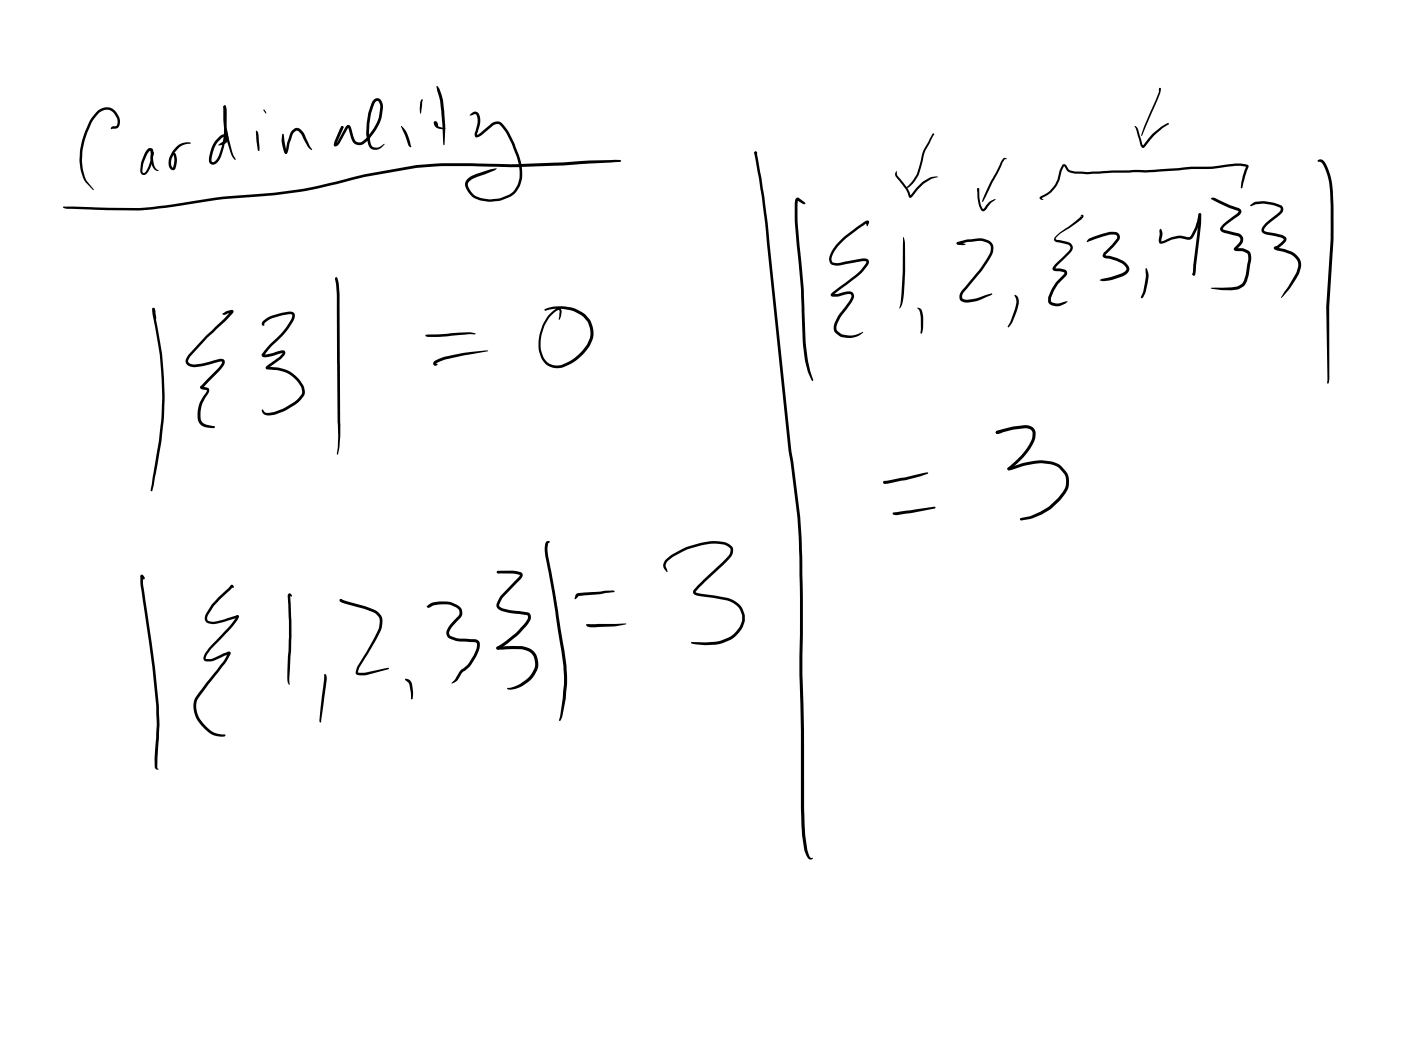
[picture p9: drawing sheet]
<svg xmlns="http://www.w3.org/2000/svg" width="108mm" height="81mm" viewBox="0 0 108 81" stroke-linecap="round" stroke-linejoin="round" font-family="sans-serif">
<g fill="#000">
<path d="M4.9 15.9l5.8 .1h1a84 84 0 0 1 7.9-1l3.9-.5 4.6-1.1 4-.7a43.2 43.2 0 0 1 7.2 0l6.1-.3 2-.1h.4l.1 .1-.1 .1-4.4 .3-3.3 .1a64.5 64.5 0 0 0-8 0l-4 .7-3.6 .9a34.2 34.2 0 0 1-6.2 .8l-7.5 .9-5.6-.1-.3-.1zM7.5 8.6a1.03 1.03 0 0 1 1.1-.2 1.03 1.03 0 0 1 .6 1l-.1 .5h-.6l.2-.2h.3v-.2v-.4l-.3-.4a.77 .77 0 0 0-1.1 0 5.8 5.8 0 0 0-1.3 3.7l.3 1.4 .6 .8h-.1a2.76 2.76 0 0 1-1-2.3 5.9 5.9 0 0 1 1.4-3.7zM11.4 11.5l.2-.1 .1 .1 .1 .4-.1 .1-.1-.4-.3 .3-.3 .8v.5l.1 .1a1.43 1.43 0 0 0 .5-.9v-.7h.1h.1a2.06 2.06 0 0 1-.7 1.8l-.2-.1-.1-.1 .1-.6 .2-.8zM11.7 11.7h.1v.6l.1 .5 .3 .3a.1 .1 0 0 1-.1 .1 .1 .1 0 0 1-.1-.1l-.1-.1a1.58 1.58 0 0 1-.2-1.3zM13.6 11.3a1.08 1.08 0 0 1 1.1-.3l-.3 .1a1.56 1.56 0 0 0-1.2 1.1v.5l.1 .2 .1-.6v-.4h-.1l.1-.1a1.09 1.09 0 0 1 .1 1.2 .33 .33 0 0 1-.4 0 .33 .33 0 0 1-.1-.4l.1-.5zM17.2 8.2h.2l.1 .3a7.6 7.6 0 0 1-.6 3.8l-.4 .4-.3-.1a.57 .57 0 0 1-.1-.6 2.17 2.17 0 0 1 1-1.6h.3l.1 .1 .1 .1-.1 .2a.68 .68 0 0 1-.6 .4l.4-.4 .1-.2h-.3a2.3 2.3 0 0 0-.8 1.7l.1 .2 .2-.1a3.1 3.1 0 0 0 .6-1.8zM17.3 8.1l.1 .1v.1h-.2zM17.2 8.2l.1-.1 .1 .1a10 10 0 0 0 .6 3.7l.2 .4h-.1l-.2-.3a9.1 9.1 0 0 1-.7-3.7zM19.7 10.1h.1l.1 .3 .1 1.2h-.1l-.1-.7zM20.3 8.4l.2 .3-.2-.2zM21.7 10.4l.1-.1 .1 .1 .2 1.4-.1 .1a1.28 1.28 0 0 1-.3-1.1zM22.5 10l.3-.1h.3a2.24 2.24 0 0 1 .7 1.3l.3 .3a.28 .28 0 0 1-.4-.3l-.5-.8-.3-.3-.3 .2-.2 .6a1.32 1.32 0 0 1-.4 1l-.1-.1 .1-.1 .1-.7z"/>
<path d="M26.3 9.7h.1v.2l-.1-.1zM26.3 9.7h.1v.2zM26.3 9.7h.1l.1 .2-.6 1.3-.1-.1 .2-.2 .6-1.1a.24 .24 0 0 1 .3-.2 .24 .24 0 0 1 .2 .3l.3 1 .2 .1 .3-.1a3.6 3.6 0 0 0 1.4-2.8l-.2-.3-.2 .1a4.8 4.8 0 0 0-.4 3.1l.2 .3 .3 .1 .2-.1 .4-.2-.2 .3a.59 .59 0 0 1-1-.2 4.9 4.9 0 0 1 .3-3.4l.2-.2h.3l.2 .1 .1 .4a3.6 3.6 0 0 1-1.7 3.1h-.2a.66 .66 0 0 1-.6-.7l-.2-.7-.6 1.1a.3 .3 0 0 1-.1 .3 .3 .3 0 0 1-.4 0zM30.9 9.7l.4 .5 .4 1.1-.2-.1zM32.5 7.7h.1l-.2 1.1-.1-.5zM33.5 9.3h.1l.1 .2 .1 .2h-.1l-.2-.2h.1l.2 .2 .5 .2h-.5a.48 .48 0 0 1-.4-.5zM33.6 6.7l.1-.1a2.29 2.29 0 0 1 .5 1.3l.1 1.8-.1 1.5-.3-3.4zM36.3 8.8l.3-.2 .3 .2a1.34 1.34 0 0 1 0 1l-.1 .6 1.1-.9 .4-.1a.55 .55 0 0 1 .5 .3 8.2 8.2 0 0 1 1.2 2.3 2.68 2.68 0 0 1-.4 2.9 3.1 3.1 0 0 1-2 .6l-.7-.1a1.57 1.57 0 0 1-1.1-1.2l.2-.3 .4-.4 1.4-.4 .5-.1-.2 .1-1.8 .8-.2 .2v.4a1.26 1.26 0 0 0 1 .8l.7 .1a2.58 2.58 0 0 0 1.8-.7 2.77 2.77 0 0 0 .1-2.9l-.7-1.5-.5-.7h-.5l-.7 .7a.51 .51 0 0 1-.7 .2l.2-1.4-.1-.3-.5 .1zM58.1 11.7h.2v.1l-.1 .1zM58.1 11.7l.2 .1 .9 5.4 1.8 17.5 .7 5.1a182.7 182.7 0 0 1 .1 12.6l.2 11.3 .2 1.8 .2 .5 .2 .1a.11 .11 0 0 1-.1 .2 .11 .11 0 0 1-.1-.1l-.3-.3a4.6 4.6 0 0 1-.3-2l-.2-11.7a172.5 172.5 0 0 0-.2-12.3l-.6-5.1-1.8-17.6zM61.3 15.3l.2-.1 .6 .5h-.2l-.5-.3h.1v1.8l.4 5 .2 4.2 .2 1.4 .4 1.5h-.1a6.2 6.2 0 0 1-.7-2.4l-.2-4.7-.5-5.1v-1.5zM64.7 18.6l1.9-1.5a.19 .19 0 0 1 .2-.1 .19 .19 0 0 1 .1 .2l-.1 .2v-.3v.1l-1.6 1.2a3.4 3.4 0 0 0-1.1 1.4v.4l.4 .1 2-.4a.34 .34 0 0 1 .4 .2 .34 .34 0 0 1-.1 .4l-.8 .9-1.8 1.4v-.1l1.2-.2a.36 .36 0 0 1 .4 .5l-1.1 1.5-.2 .5v.5l.4 .3a1.93 1.93 0 0 0 1.6-.2 1.63 1.63 0 0 1-1.7 .4l-.5-.4v-.5l.3-.7 .8-1.2 .2-.4-.1-.1h-.1l-.8 .1-.4 .1-.2-.1v-.1l2.2-1.8 .6-.7-.3-.1-1.7 .3a.63 .63 0 0 1-.9-.2 1.57 1.57 0 0 1 .6-1.4z"/>
<path d="M69.1 13.2v.3l.8 1 .3 .6h-.1l.5-.6 .5-.5 .6-.3 .6-.1-.5 .2-.6 .4-.8 .8a.21 .21 0 0 1-.1 .2 .21 .21 0 0 1-.3 0l-.2-.6-.6-.8a.39 .39 0 0 1-.1-.6zM69.6 18.3a13.3 13.3 0 0 1 .1 4.1l-.2 1-.1 .4-.1-.1a31.5 31.5 0 0 0 .3-5.1zM71.9 10.3l.1 .1h-.1l-.6 1.3-.6 1.9a1.68 1.68 0 0 1-.9 .9l.8-1.1 .5-1.7zM73.8 18.7l.7-.2 .8-.1a.98 .98 0 0 1 1.2 .6v.1a3.9 3.9 0 0 1-1.1 2l-1.2 1.5-.1 .3 .2 .2a4.3 4.3 0 0 0 2.1-.5v.1a3.8 3.8 0 0 1-2.1 .6 .5 .5 0 0 1-.4-.4 .5 .5 0 0 1 .2-.5l1.3-1.5a5.1 5.1 0 0 0 .9-1.6v-.4a1.03 1.03 0 0 0-1-.3h-.8l-.7 .2-.1-.1zM73.7 18.7l.7 .1-.5 .1-.2-.1zM75.3 14.5l.1 .1-.1 .2zM75.4 14.5v.1h-.1zM75.4 14.5l.1 .1 .1 1.2 .1 .3 .5-.5 .5-.2-.9 .9-.2-.1-.2-.4-.1-.6v-.6zM77.3 12.2h.3l-.2 .1-.1 .2-1.6 3.1v-.1l.6-1.4zM81.9 12.7h.2l.2 .4h.2l1.2 .2 2-.2h2.6l3.6-.3a14.1 14.1 0 0 0 3.2-.2h.8l.3 .2-.5 1.7-.1-.5 .4-1.2 .1 .1-.9-.1-1.8 .2h-1.6l-3.5 .3h-2.6l-1.9 .1-1.4-.1-.2-.1-.2-.4-.6 1.5-.4 .6-.8 .3 .2 .2h-.1a.14 .14 0 0 1-.2-.1 .14 .14 0 0 1 .1-.2l.7-.4 .4-.4zM81.4 18.2l1.9-1.6v.1v-.1a.13 .13 0 0 1 .2 0 .13 .13 0 0 1-.1 .2l-1.7 1.2-.4 .4 .1 .1 1 .2 .2 .2a.5 .5 0 0 1-.2 .6l-1.1 1.2 .8 .1 .1 .3-.1 .2a3.4 3.4 0 0 0-1.1 1.6v.3l.3 .2 1-.2-.6 .3-.4 .1-.5-.2v-.5a3.6 3.6 0 0 1 1.1-1.7l.1-.2-.5-.1a.27 .27 0 0 1-.4-.1 .27 .27 0 0 1 .2-.4l1-1 .2-.3-.2-.2-.8-.2a.25 .25 0 0 1-.3-.2 .25 .25 0 0 1 .2-.3zM83.8 18.5l.4-.2 1.3-.4h.6l.2 .3-.1 .3-1 1.2h-.1l1 .2a1.53 1.53 0 0 1 .9 .6 .46 .46 0 0 1-.3 .7l-1 .4-.6 .1-.3-.1 .1-.1 1.5-.4 .4-.3-.1-.2-.3-.3-1-.4a.31 .31 0 0 1-.4-.2 .31 .31 0 0 1 .2-.4l.9-.9-.1-.3h-.5l-1.7 .6z"/>
<path d="M87.4 9.7l.3 .2 .4 1.4-.1-.1h.1a4.7 4.7 0 0 1 1.9-1.7h.1l-.2 .2a5.4 5.4 0 0 0-1.7 1.6 .2 .2 0 0 1-.2 .1 .2 .2 0 0 1-.1-.2zM89.3 6.8h.1l-.1 .3zM89.3 6.8h.1zM89.3 6.8h.1v.4l-1.4 3.3 .2-.8 1.1-2.5zM89.4 17.6a.92 .92 0 0 1 .1 .9v.1l.7-.3a2.94 2.94 0 0 1 1.5 0l.4-.8 .2-1 .2-.1 .1 .1-.2 .6-.3 .9a.5 .5 0 0 1-.6 .5 1.6 1.6 0 0 0-1.2 0l-.3 .1a.45 .45 0 0 1-.7 .1v-.9zM92.4 16.5l.1-.1a1.17 1.17 0 0 1 0 1l-.4 3.7a.13 .13 0 0 1-.1 .1 .13 .13 0 0 1-.1-.1h.1h-.1v-.7zM93.4 15.2h.2l2 1a.37 .37 0 0 1-.2 .5l-1 .7-.2 .2 1.3 .4 .3 .3a.9 .9 0 0 1-.5 .9l-.1-.1 .8 .1a.69 .69 0 0 1 .4 1l-.3 1.4-.3 .5-.4 .2-.5 .1-1.6-.2 2-.1 .4-.3 .3-.7 .2-1.4-.1-.2-.3-.1-.4-.1a.19 .19 0 0 1-.3 0 .19 .19 0 0 1 0-.2 .83 .83 0 0 0 .5-.7l-.2-.2-.8-.2a.51 .51 0 0 1-.6-.3l.3-.4 1.1-1-2-.9zM96.3 15.8l.3-.2a3.2 3.2 0 0 1 2.1 .2l.2 .4a.86 .86 0 0 1-.6 .6l-.9 .8v.2l.2 .1a2.52 2.52 0 0 1 1.5 .4 .31 .31 0 0 1-.1 .4l-.7 .5v-.2l.3 .1a1.93 1.93 0 0 1 1.6 .9v.2a1.64 1.64 0 0 1-.4 1.3l-.4 .7-.7 .7 .5-.8a3.9 3.9 0 0 0 .8-1.6 .93 .93 0 0 0-.7-1l-1-.2-.2-.2 .8-.7-1.4-.4-.3-.2 .1-.3 .2-.3 1.1-.9v-.3a3.2 3.2 0 0 0-1.8-.3l-.4 .2zM101.6 12.3h.1a.5 .5 0 0 1 .5 .5l.4 .9a27.4 27.4 0 0 1 .1 6.3 88.8 88.8 0 0 0-.3 9.1l-.1 .5v-.5a71.4 71.4 0 0 1 .1-9.2 25.6 25.6 0 0 0-.1-6.3 1.73 1.73 0 0 0-.5-1.1h-.2l-.1-.1zM11.7 23.8h.2l.4 2.6a26.9 26.9 0 0 1 .3 5.8v.4a36.2 36.2 0 0 1-.9 5.3l-.1-.1 .2-1a27.5 27.5 0 0 0 .5-9.5l-.5-3.1zM11.8 23.7a.3 .3 0 0 1 .2 .5v.4zM17.2 24.1l.6-.2 .2 .1-.5 .6-1.5 1.4-1.3 1.5-.2 .3 .2 .2a2.88 2.88 0 0 0 1.7-.2l.6-.2a.32 .32 0 0 1 .3 .3 .32 .32 0 0 1-.1 .4l-1.6 1.6v-.1l.5 .1v.4a2.23 2.23 0 0 0-.5 2.2l.3 .2 .6 .1 .1 .1h-.8l-.4-.2a2.23 2.23 0 0 1 .5-2.5v-.1l-.2-.1a.19 .19 0 0 1-.3-.1 .19 .19 0 0 1 .2-.3l1.2-1.2 .3-.5-.7 .1a2.49 2.49 0 0 1-1.8 .2l-.2-.1a.53 .53 0 0 1 .1-.8l3.3-3.3 .1 .1-.6 .2-.2-.1z"/>
<path d="M20.3 24.7h.1a3.6 3.6 0 0 1 1.8-.7 .39 .39 0 0 1 .5 .2 .39 .39 0 0 1-.1 .5l-.7 1.1-1 .9-.5 .7-.1-.1 1.4-.3a.22 .22 0 0 1 .3 .1 .22 .22 0 0 1-.1 .3l-1.3 1.1-.1-.1v-.2l1-.7 .3-.3-1.2 .3a.29 .29 0 0 1-.4-.2l1-1.1a3.3 3.3 0 0 0 1.3-1.9l-.3-.1-1.2 .3-.4 .2-.2 .3a.12 .12 0 0 1-.2 0 .12 .12 0 0 1 0-.1zM20.5 28.3h.1a2.95 2.95 0 0 1 2.5 1l.3 .4 .1 .4-.1 .5a4.2 4.2 0 0 1-2.6 1.4l-.4-.1-.2-.3v-.1l.3 .3h.3a4.1 4.1 0 0 0 2.4-1.4l.1-.3a1.66 1.66 0 0 0-.9-1.2 3 3 0 0 0-1.7-.4l-.2-.1zM25.9 21.4h.1l-.1 .1-.1-.1zM25.8 21.4h.2l.1 .3 .1 1v10.9v.8l-.2 .6 .1-1.4-.1-10.9zM32.8 25.8l1.7-.1a4.2 4.2 0 0 1 2.1 0v.1l-2.8 .2h-.9l-.1-.1zM33.4 27.9l.1-.1a7.1 7.1 0 0 1 2.8-.7l1.3-.1-1.3 .3a7.3 7.3 0 0 0-2.7 .7h.1a.15 .15 0 0 1-.2 .2 .15 .15 0 0 1-.1-.2zM42 23.8a2.84 2.84 0 0 1 3.5 1l.1 .3a2.16 2.16 0 0 1-.8 2.3 2.29 2.29 0 0 1-2.4 .9 1.87 1.87 0 0 1-.9-2.2 3.3 3.3 0 0 1 1.2-2.2 .3 .3 0 0 1 .4-.2 .3 .3 0 0 1 .2 .4l-.2 .5v-.7h-.1l-.2 .1a2.9 2.9 0 0 0-1.1 1.8 1.97 1.97 0 0 0 .7 2.3l.4 .1a3.1 3.1 0 0 0 2.7-2.5l-.2-.8a2.77 2.77 0 0 0-3.2-1l-.1 .1zM68.1 37.1l3.1-.7h.3l-.7 .3-2.4 .6a.2 .2 0 0 1-.2 0 .2 .2 0 0 1-.1-.2zM68.1 37.1h.1a.09 .09 0 0 1 .1 .1 .09 .09 0 0 1-.1 .1l-.1-.1zM68.8 39.5l3.2-.5 .1 .1-2.9 .6h-.3zM70.7 23.7l.2 .1a.83 .83 0 0 1 .2 .8v.7l-.1 .4h-.1v-1.3v-.4zM76.8 33.2l1.1-.3a2.27 2.27 0 0 1 1.6 0 .81 .81 0 0 1 .2 1.2 6.3 6.3 0 0 1-1.9 2.1v-.1l-.1 .1a.33 .33 0 0 1 .2-.4 3.8 3.8 0 0 0 1.7-2.4l-.2-.3-.3-.1-1 .1-1.3 .3-.1-.1z"/>
<path d="M76.8 33.2l.4-.1 .1 .1-.1 .1-.3 .1h-.1zM77.7 36l1-.3a3.6 3.6 0 0 1 3.1 .2 1.5 1.5 0 0 1 .3 2.1 4.5 4.5 0 0 1-3.5 2.1v-.2a4.6 4.6 0 0 0 3.5-2.5v-.8l-.6-.6a3.6 3.6 0 0 0-2.7-.1l-.9 .3a.14 .14 0 0 1-.2 0 .14 .14 0 0 1 0-.2zM78.2 22.8a.51 .51 0 0 1 .3 .7l-.2 .5a2.37 2.37 0 0 1-.6 1.2l-.1-.1 .5-1a1.56 1.56 0 0 0 .2-1.1zM88.3 20.7l.2 .4v.3l-.2 1.1-.3 .5-.1-.1 .3-1zM10.9 44.3h.1v.2h-.1zM10.8 44.3h.1l.1 .1v.7l.7 4.5a33.1 33.1 0 0 1 .5 5l.1 1.3-.2 3.2 .1 .2h-.1l-.2-.2v-.7l.2-2.5-.1-1.3a31.5 31.5 0 0 0-.5-5l-.7-4.5zM10.9 44.3a.22 .22 0 0 1 .2 .1 .22 .22 0 0 1 0 .3l-.2-.2zM17.8 45.1h.1v.1l-.1 .1zM16.8 46l1-.9h.1v.1l-.2 .3-1.3 1.3-.4 .7v.2l.1 .2a1.79 1.79 0 0 0 1.4-.2l.8-.3 .1 .1-.2 .1-.7 .2a1.88 1.88 0 0 1-1.5 .2l-.2-.2v-.4l.5-.8zM17.8 45.1l.2 .1v.1l-.2-.1zM18.2 47.4h.1l.1 .2h-.1zM18.2 47.4l.2 .1a1.98 1.98 0 0 1-.8 1.1l-1.3 1.4-.4 .5-.1 .2 .5 .1 1.2-.5a.17 .17 0 0 1 .2-.1 .17 .17 0 0 1 0 .2l-.4 .7-1.6 2.1a1.65 1.65 0 0 0 0 2.5 1.82 1.82 0 0 0 1.6 .9h.1a.87 .87 0 0 1-1.1 0 2.41 2.41 0 0 1-1.3-2.7l2.2-2.9 .4-.7v.1l-1.2 .5-.4 .1-.2-.1-.1-.1 .1-.4 .3-.5 1.7-1.7z"/>
<path d="M22.2 45.8l.2-.1 .1 .2h-.2h.1l.1 3.2-.2 3.7-.2-.5 .2-3.2-.1-3.2zM25 52v-.1l.1 .1 .1 .4-.5 3.3-.1-.2zM26.2 46.2l.1-.1 .1 .1-.1 .1v-.1l1.9 .5a1.65 1.65 0 0 1 1.2 .8v.1a2.53 2.53 0 0 1-.6 2l-1.1 1.8-.1 .4h.5l1.7-.3h.2l-1.8 .5h-.6a.27 .27 0 0 1-.1-.4l.5-1.1a6.7 6.7 0 0 0 1.3-2.5 .72 .72 0 0 0-.5-.8l-2.4-.7-.2-.2zM31.2 52.4l.1-.1h.2l.2 .3 .1 .8-.1 .5-.2-1.2zM32.9 46.7l.1-.1a2.09 2.09 0 0 1 1.6-.2l.7 .2a.64 .64 0 0 1 .1 1.1l-.8 .9v.2l.2 .2a3.7 3.7 0 0 0 1.7 .2l.3 .1a.59 .59 0 0 1 .1 .8l-.7 1.2-.6 .6a1.13 1.13 0 0 1-.8 .8l.6-1 .7-.5 .4-.7 .2-.5 .1-.4-.1-.1h-.3a3.4 3.4 0 0 1-1.8-.3l-.1-.1a.77 .77 0 0 1 .2-1l.7-.8v-.3l-.2-.2a2.17 2.17 0 0 0-1.9-.1l-.3 .1zM38.3 49.9l.7-.1a2.83 2.83 0 0 1 2 .3h.1a1.46 1.46 0 0 1 .3 1.5 2.52 2.52 0 0 1-2.1 1.5l-.2-.1h.2a2.93 2.93 0 0 0 1.5-.9l.4-.6a1.04 1.04 0 0 0-.6-1.4 3.2 3.2 0 0 0-1.7-.1l-.5 .1-.2-.2zM38.3 44h.2a3.2 3.2 0 0 1 1.7 .1l.1 .2-.1 .2-1.5 1.6-.2 .6 .2 .2 .5 .1 1.5 .2 .2 .2a.94 .94 0 0 1-.4 .9l-1.3 1.2-.7 .5h-.2v-.1l1.5-1.2 .8-1v-.3l-.7-.1a2.77 2.77 0 0 1-1.5-.4l-.1-.3 .2-.6 1.6-1.7-.5-.1h-.8a.45 .45 0 0 1-.5-.1zM38.3 44l.5 .1-.4 .1zM42.1 41.7h.2l.1 .1-.2 .1v.3v.6l.6 2.9 .8 5.6 .1 1.3-.1 1.2-.3 1.4-.2 .4v-.1l.4-2.8-.1-1.4-.8-5.6-.5-2.6a1.89 1.89 0 0 1 0-1.4zM44.4 45.8l.2-.1 2-.2h.7l.1 .1-1.2 .2-1.6 .1-.3 .3zM45.2 48.1h3.1l-.9 .2h-1.6h-.5zM51.3 43.1a5.6 5.6 0 0 1 4.8-1.2 .66 .66 0 0 1 .4 .5 .66 .66 0 0 1-.3 .7l-2.6 2.5 2.5 .5a1.65 1.65 0 0 1 1.3 1.4v.3a2.19 2.19 0 0 1-1.2 1.5 4 4 0 0 1-3 .2h.1a4.5 4.5 0 0 0 3-.5 1.62 1.62 0 0 0 .9-1.6 1.46 1.46 0 0 0-1.2-1.1l-2.2-.4a.31 .31 0 0 1-.4-.1 .31 .31 0 0 1 .1-.4l2.5-2.5a.52 .52 0 0 0 .3-.6 .52 .52 0 0 0-.6-.3 5.4 5.4 0 0 0-4.4 1.4v.2l.1 .5-.2-.2a.55 .55 0 0 1 .1-.8z"/>
<circle cx="76.8" cy="33.3" r=".12"/>
</g>
</svg>
